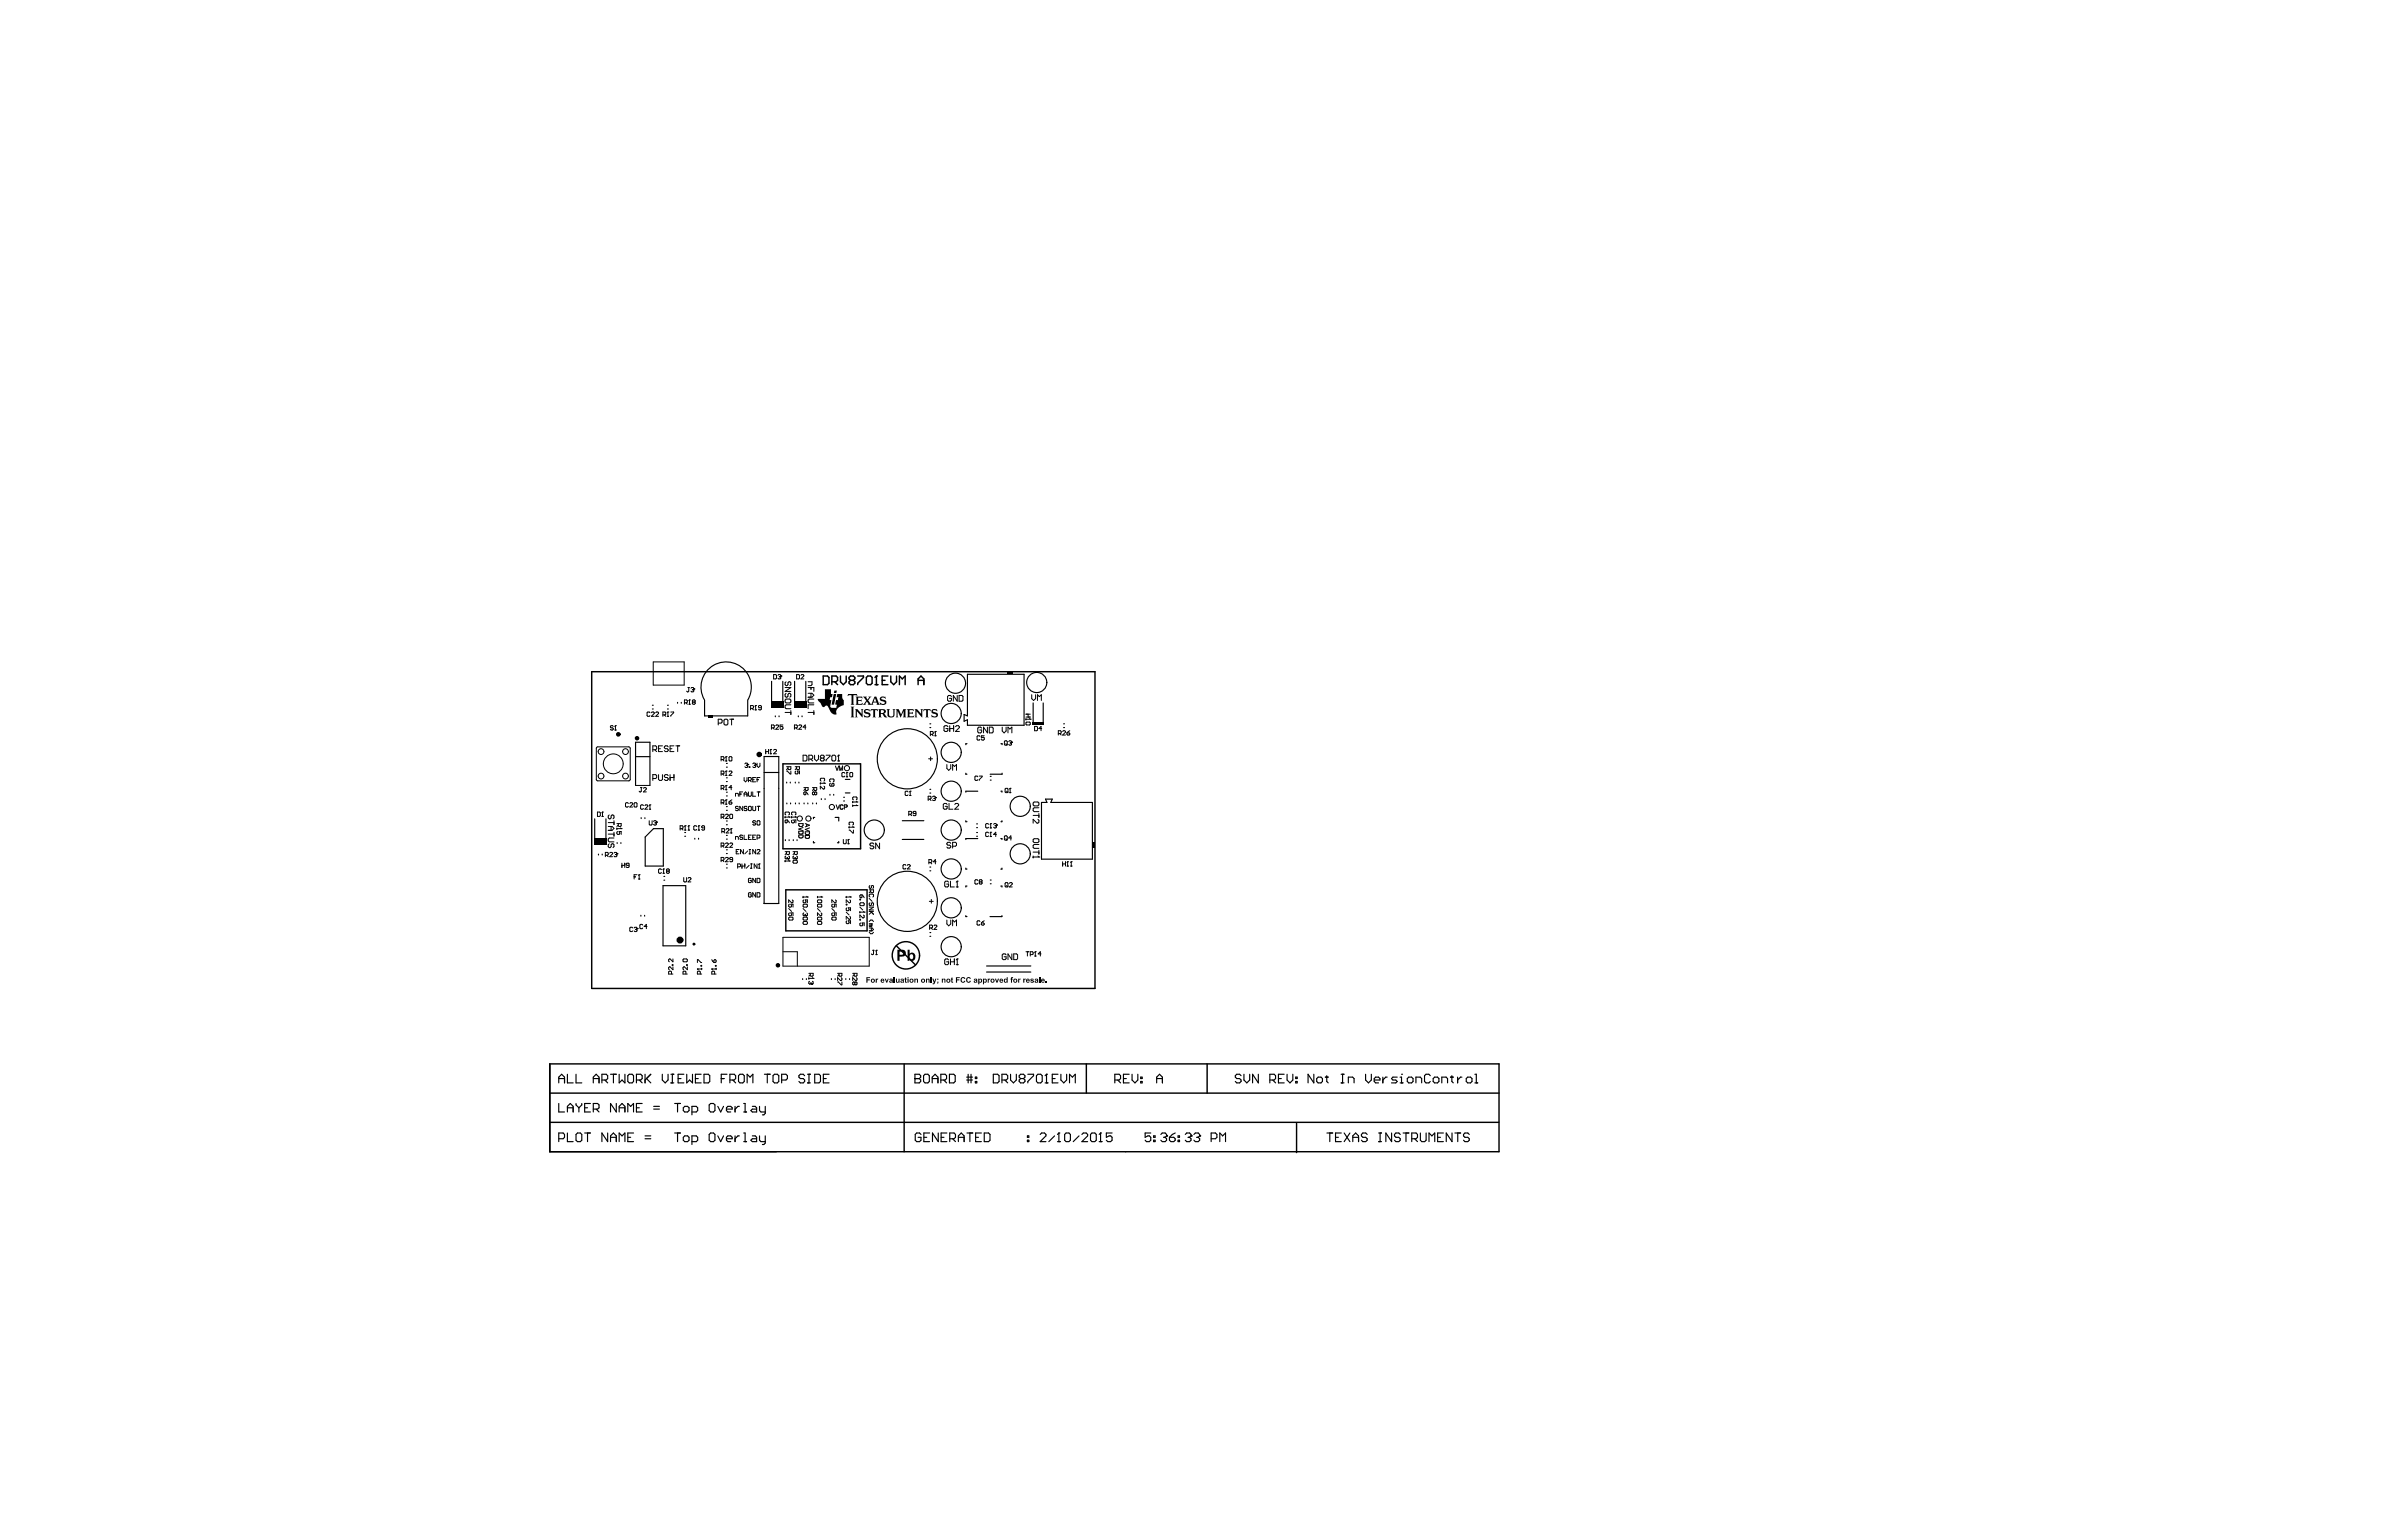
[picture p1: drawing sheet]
<svg xmlns="http://www.w3.org/2000/svg" width="424mm" height="271mm" viewBox="0 0 424 271" stroke-linecap="round" stroke-linejoin="round" font-family="sans-serif">
<g fill="none" stroke="#000" stroke-width=".25">
<path d="M104.2 118.3h88.6v55.7h-88.6zM145 119h.7l.3 .3v1l-.3 .2h-.7zM148 119v1l.5 .5 .5-.5v-1M149.8 119.8h.5M149.8 119.8l-.3 .2v.3l.3 .2h.5l.2-.2v-.3l-.2-.2M149.8 119.8l-.3-.3v-.2l.3-.3h.5l.2 .3v.2l-.2 .3M151 119h1.1v.3l-1.1 1v.2M152.8 119h.5l.3 .3v1l-.3 .2h-.5l-.2-.2v-1zM154.3 119h.1M154.3 119v1.5M154.3 119l-.2 .3M155.3 119.8h.6"/>
<path d="M156.4 119h-1.1v1.5h1.1M156.9 119v1l.5 .5 .5-.5v-1M161.7 119.8h1M137.9 134.5h13.6v14.9h-13.6zM146.5 120h.7l.3-.2v-.5l-.3-.3h-.7v1.5M147 120l.5 .5M154.1 120.5h.5M158.4 120.5v-1.5l.5 .5 .5-.5v1.5M161.7 120.5v-1l.5-.5 .5 .5v1M138.4 156.6h14.3v7.3h-14.3zM157.8 166.5l3.4 3.4M96.8 187.3h167.2v15.5h-167.2z"/>
<path d="M96.8 197.6h167.1M96.8 192.4h167.2M159.2 187.3v15.5M191.3 187.3v5.1M212.6 187.3v5.1M228.3 197.8v5.1"/>
<circle cx="122.2" cy="166.2" r=".13"/>
<circle cx="159.5" cy="168.2" r="2.41"/>
</g>
<g fill="none" stroke="#000" stroke-width=".2">
<path d="M135.9 119.9v3.7M137.8 119.9v3.7M139.9 119.9v3.7M141.9 119.9v3.7M170.4 118.7h9.9v9h-9.9v-1l-.6 .3v-1.2l.6 .2zM111.9 138.3v-7.6h2.6v7.6M111.9 133.2h2.6M114.9 124.2h.1M114.9 124.8h.1M117.5 124.2h.2M117.5 124.8h.2M119.3 123.6v.2"/>
<path d="M120 123.6v.2M124 123.2a4.4 4.4 0 0 1 3.9-6.7 4.4 4.4 0 0 1 3.8 6.7M124.1 123.2v2.8h7.6v-2.8M127.9 139.5h.2M127.9 137.6h.2M127.9 136.9h.2M127.9 135.1h.2M127.9 134.4h.2M134.6 133.2h2.5v25.9h-2.6zM134.6 136h2.5M136.5 126v.2M137.2 126v.2"/>
<path d="M138.5 137.7v.1M139.2 137.7v.1M140.1 137.7v.1M140.6 126v.2M140.7 137.7v.1M141.2 126v.2M146.2 139.8v.2M146.8 139.8v.2M148.9 139.6h.8M148.9 137.2h.8M163.8 139.6h.1M163.8 139h.1"/>
<path d="M163.8 128.1h.1M163.8 127.4h.1M170.1 136.1v.2h.2M170.3 130.9h-.2v.2M172.2 139.3h-2.1v.2M174.4 136.7h.1M174.4 137.3h.1M176.3 130.9h.2v.2M176.3 139.3h.1v.2M176.5 136.1v.2h-2.1M181.9 123.8v3.7M183.7 123.8v3.7"/>
<path d="M187.3 128.1h.2M187.3 127.4h.2M104.7 144.2v3.7h2v-3.7M105.4 150.4v.1M106 150.4v.1M108.7 148.3v.2M109.3 148.3v.2M112.9 144v.1M113.6 144v.1M115.1 145.9h1.7v6.6h-3.2v-5.2zM116.8 155.9h4v10.6h-4zM116.9 154.3h.2"/>
<path d="M116.9 155h.2M120.6 146.6h.1M120.6 147.2h.1M122.4 147.6v.1M123 147.6v.1M127.9 152.8h.2M127.9 150.3h.2M127.9 149.6h.2M127.9 147.7h.2M127.9 147.1h.2M127.9 145.2h.2M127.9 144.5h.2"/>
<path d="M127.9 142.7h.2M127.9 140.1h.2M127.9 152.1h.2M127.9 142h.2M138.3 147.8v.2M138.6 141.4v.1M139 147.8v.2M139.2 141.4v.1M139.7 147.8v.2M140.1 141.4v.1M140.4 147.8v.2M140.7 141.4v.1"/>
<path d="M141.6 141.4v.1M142.3 141.4v.1M143.1 141.4v.1M143.2 148.1v.3h.3M143.5 143.9h-.3v.2M143.8 141.4v.1M144.6 140.6v.2M145.3 140.6v.2M147.1 143.9h.6v.6M147.7 148.1v.3h-.2M148.6 140.4h.1M148.6 141h.1"/>
<path d="M158.9 147.8h3.8M158.9 144.5h3.8M163.8 152.6h.1M163.8 153.3h.1M170.1 144.5v.2h.2M170.1 152.8v.2h.2M170.3 156h-.2v.2M172 146.6h.1M172 147.2h.1M172 145.7h.1M172 145h.1M172.2 147.6h-2.1v.2"/>
<path d="M174.4 154.9h.1M174.4 155.6h.1M176.2 147.6h.2v.2M176.2 156h.2v.2M176.4 144.5v.2h-.1M176.4 152.8v.2h-.2M183.4 141.3h1l-.3-.6h1.2l-.3 .6h7.4v10h-9zM112.9 161.1v.2M113.5 161.1v.2M141.3 172.3v.1M142 172.3v.1M146.4 172.3v.1"/>
<path d="M147.1 172.3v.1M148.9 172.3v.1M149.6 172.3v.1M163.8 164.8h.1M163.8 164.2h.1M170.1 161.2v.2h.2M173.7 171.1h7.8M173.7 170.1h7.8M176.4 161.2v.2h-2.1M98.4 189.9h1M98.4 190.6v-1l.5-.5 .5 .5v1M98.4 194.3v1.5h1"/>
<path d="M99.9 189.1v1.5h1M99.9 195.8v-1l.5-.5 .5 .5v1M99.9 199.5v1.5h1M99.9 195h1M101.4 189.1v1.5h1M101.4 194.3v.2l.5 .5M101.7 199.5h.5l.2 .2v1l-.2 .3h-.5l-.3-.3v-1zM101.9 195v.8M102.4 194.3v.2l-.5 .5M103 199.5h1M103 195h.5M103.5 199.5v1.5"/>
<path d="M104 194.3h-1v1.5h1M104.5 189.9h1M104.5 195.3h.7l.3-.3v-.5l-.3-.2h-.7v1.5M104.5 190.6v-1l.5-.5 .5 .5v1M105 195.3l.5 .5M106 190.1h.8l.2-.2v-.5l-.2-.3h-.8v1.5M106.5 190.1l.5 .5M107 199.5v1.5l-1-1.5v1.5M107.5 189.1h1M108 189.1v1.5M108.5 194.3v1.5l-1-1.5v1.5M109 189.1v1.5l.5-.5 .5 .5v-1.5"/>
<path d="M109 195.8v-1l.5-.5 .5 .5v1M109 195h1M110.6 195.8v-1.5l.5 .5 .5-.5v1.5M110.8 189.1h.5l.3 .3v1l-.3 .2h-.5l-.2-.2v-1zM111.6 199.5h-1v1.5h1M112.1 190.1h.7l.3-.2v-.5l-.3-.3h-.7v1.5M112.1 195h.5M112.6 190.1l.5 .5M113.1 194.3h-1v1.5h1M113.6 200h1M113.6 189.1v1.5M113.8 189.9l.8 .7"/>
<path d="M114.6 189.1l-1 1M115.1 195.3h1M115.1 194.8h1M116.6 189.1v1l.5 .5 .5-.5v-1M118.1 190.6h.6M118.1 189.1h.6M118.4 189.1v1.5M118.8 199.5h1M118.8 194.3h1M119.3 194.3v1.5M119.3 199.5v1.5M119.4 189.9h.5"/>
<path d="M120.4 189.1h-1v1.5h1M120.6 200h.5l.2 .2v.5l-.2 .3h-.5l-.3-.3v-.5zM120.6 194.8h.5l.2 .2v.5l-.2 .3h-.5l-.3-.3v-.5zM120.9 189.1v1.5l.5-.5 .5 .5v-1.5M121.8 195.8h.8l.3-.3v-.5l-.3-.2h-.8v1.5M122.5 189.9h.5M123.5 189.1h-1v1.5h1M124 189.1h.7l.3 .3v1l-.3 .2h-.7zM125.1 199.5h.5l.3 .2v1l-.3 .3h-.5l-.2-.3v-1zM125.1 194.3h.5l.3 .2v1l-.3 .3h-.5l-.2-.3v-1zM126.4 200l.5 1 .5-1M126.4 194.8l.5 1 .5-1"/>
<path d="M127 189.9h.5M127.9 195.3h1v-.3l-.2-.2h-.5l-.3 .2v.5l.3 .3h.5M128 189.1h-1v1.5M128.5 190.1h.8l.2-.2v-.5l-.2-.3h-.8v1.5M129 190.1l.5 .5M129.4 194.8v1M129.4 200v1M130.2 200h-.3l-.5 .5M130.2 194.8h-.3l-.5 .5M130.3 189.1h.5l.3 .3v1l-.3 .2h-.5l-.3-.2v-1zM131 199.5h.2v1.5M131 195.8h.5"/>
<path d="M131 194.3h.2v1.5M131.6 190.6v-1.5l.5 .5 .5-.5v1.5M132.5 200h.5l.2 .2v.8h-.7l-.3-.3 .3-.2h.7M132.5 194.8h.5l.2 .2v.8h-.7l-.3-.3 .3-.2h.7M133.7 200v.7l.3 .3h.8M133.7 194.8v.7l.3 .3h.8M134.6 189.1h1M134.8 194.8v1.2l-.3 .3h-.2M134.8 200v1.2l-.3 .3h-.2M135.1 189.1v1.5M136.4 189.1h.5l.2 .3v1l-.2 .2h-.5l-.3-.2v-1zM137.6 190.1h.8l.3-.2v-.5l-.3-.3h-.8v1.5"/>
<path d="M141.7 189.4l-.3-.3h-.5l-.2 .3v.2l.2 .3h.5l.3 .2v.3l-.3 .2h-.5l-.2-.2M142.2 190.6h.5M142.2 189.1h.5M142.5 189.1v1.5M143.5 189.1h.7l.3 .3v1l-.3 .2h-.7zM145 189.9h.5M146 189.1h-1v1.5h1M161.1 189.9h.1M161.1 189.1h.8l.2 .3v.2l-.2 .3 .2 .2v.3l-.2 .2h-.8zM161.1 189.9h.8M162.2 199.7l-.3-.2h-.5l-.2 .2v1l.2 .3h.5l.3-.3v-.5h-.5M162.9 189.1h.5l.3 .3v1l-.3 .2h-.5l-.3-.2v-1z"/>
<path d="M163.7 199.5h-1v1.5h1M164.2 189.9h1M164.2 190.6v-1l.5-.5 .5 .5v1M165.2 199.5v1.5l-1-1.5v1.5M165.7 190.1h.7l.3-.2v-.5l-.3-.3h-.7v1.5M166.2 190.1l.5 .5M166.7 199.5h-1v1.5h1M167.2 189.1h.8l.2 .3v1l-.2 .2h-.8zM170.2 189.6h1M170.2 190.1h1M170.3 199.5h1M170.5 189.1v1.5"/>
<path d="M170.8 199.5v1.5M171 189.1v1.5M171.8 190.4h.2v.2h-.2zM171.8 189.6h.2v.3h-.2zM172.8 199.5h-1v1.5h1M173.3 199.5h.8l.2 .2v1l-.2 .3h-.8zM174.9 189.1h.8l.2 .3v1l-.2 .2h-.8zM176.4 190.1h.8l.3-.2v-.5l-.3-.3h-.8v1.5M176.9 190.1l.6 .5M178 189.1v1l.5 .5 .5-.5v-1M179.7 189.9l-.2 .2v.3l.2 .2h.5l.3-.2v-.3l-.3-.2M179.7 189.9l-.2-.3v-.2l.2-.3h.5l.3 .3v.2l-.3 .3"/>
<path d="M179.7 189.9h.5M180.9 200h.3v.2h-.3zM181 189.1h1v.3l-1 1v.2M182.8 189.1h.5l.2 .3v1l-.2 .2h-.5l-.3-.2v-1zM183.2 199.7l.2-.2h.5l.3 .2v.3l-1 1h1M184 190.6h.5M184.3 189.1h.1M184.3 189.1v1.5M184.3 189.1l-.3 .3M185.3 189.9h.5M185.7 200l-1 1M186.3 189.1h-1v1.5h1"/>
<path d="M186.5 199.5h.1M186.5 199.5v1.5M186.5 199.5l-.3 .2M186.8 189.1v1l.5 .5 .5-.5v-1M187.7 199.5h.5l.3 .2v1l-.3 .3h-.5l-.2-.3v-1zM188.3 190.6v-1.5l.5 .5 .6-.5v1.5M190 200l-1 1M190.5 199.7l.3-.2h.5l.2 .2v.3l-1 1h1M192.3 199.5h.5l.2 .2v1l-.2 .3h-.5l-.3-.3v-1zM193.8 199.5h.1M193.8 199.5l-.2 .2M193.8 199.5v1.5"/>
<path d="M195.8 199.5h-1v.7l.8-.2 .2 .2v.5l-.2 .3h-.5l-.3-.3M196.3 190.1h.8l.2-.2v-.5l-.2-.3h-.8v1.5M196.8 190.1l.5 .5M197.8 189.9h.5M198.8 189.1h-1v1.5h1M199.4 189.1v1l.5 .5 .5-.5v-1M200.9 190.4h.2v.2h-.2zM200.9 189.6h.2v.3h-.2zM202.6 199.5h-.9v.7l.4-.2h.3l.2 .2v.5l-.2 .3h-.5l-.2-.3M203.2 200h.2v.2h-.2zM203.7 190.6v-1l.5-.5 .5 .5v1M203.7 189.9h1"/>
<path d="M204.4 199.7l.3-.2h.5l.2 .2v.3M205.4 200h.1M205.4 200l-.2 .2M206.9 199.5l-.5 .2-.5 .5M207.5 200h.2v.2h-.2zM208.7 199.7l.3-.2h.5l.2 .2v.3M209.7 200h.1M209.7 200l-.2 .2M210.2 199.7l.3-.2h.5l.3 .2v.3M211.3 200h.1M211.3 200l-.3 .2M218.5 189.4l-.2-.3h-.5l-.3 .3v.2l.3 .3h.5l.2 .2v.3l-.2 .2h-.5l-.3-.2"/>
<path d="M219.1 189.1v1l.5 .5 .5-.5v-1M221.6 189.1v1.5l-1-1.5v1.5M223.6 190.1h.8l.2-.2v-.5l-.2-.3h-.8v1.5M224.1 190.1l.5 .5M225.1 189.9h.5M226.1 189.1h-1v1.5h1M226.6 189.1v1l.6 .5 .5-.5v-1M228.2 190.4h.2v.2h-.2zM228.2 189.6h.2v.3h-.2zM231.4 189.1v1.5l-1.1-1.5v1.5M232.1 189.6h.5l.3 .3v.5l-.3 .2h-.5l-.2-.2v-.5zM233.4 189.6h.5"/>
<path d="M233.6 189.4v1l.3 .2M233.7 199.5h1M234.2 199.5v1.5M236.2 190.6h.5M236.2 189.1h.5M236.2 199.5h-1v1.5h1M236.4 189.1v1.5M236.7 199.5l1 1.5M237.4 190.6v-1h.8l.2 .3v.7M237.7 199.5l-1 1.5M240.5 189.1v1l.5 .5 .5-.5v-1M240.8 199.7l-.3-.2h-.5l-.3 .2v.3l.3 .2h.5l.3 .3v.2l-.3 .3h-.5l-.3-.3"/>
<path d="M242 190.1h1v-.2l-.2-.3h-.6l-.2 .3v.5l.2 .2h.6M242.8 199.5h.5M243 199.5v1.5M243.5 189.6v1M244.3 189.6h-.3l-.5 .5M245.1 199.5v1.5l-1.1-1.5v1.5M246 189.6h-.7l-.3 .3 .3 .2h.5l.2 .3-.2 .2h-.8M246.6 190.6h.5M246.6 189.6h.2v1M246.6 199.7l-.3-.2h-.5l-.2 .2v.3l.2 .2h.5l.3 .3v.2l-.3 .3h-.5l-.2-.3M246.8 189.1h.1M247.1 199.5h1"/>
<path d="M247.6 199.5v1.5M248.1 189.6h.5l.2 .3v.5l-.2 .2h-.5l-.3-.2v-.5zM249.3 190.6v-1h.8l.2 .3v.7M250.1 199.5v1.2l.3 .3h.5l.2-.3v-1.2M251.9 189.4l-.3-.3h-.5l-.2 .3v1l.2 .2h.5l.3-.2M252.6 189.6h.5l.3 .3v.5l-.3 .2h-.5l-.2-.2v-.5zM253.9 190.6v-1h.8l.2 .3v.7M254.2 199.5h-1v1.5h1M255.4 189.6h.5M255.7 189.4v1l.2 .2M255.7 199.5v1.5l-1-1.5v1.5M256.2 199.5h1"/>
<path d="M256.7 189.6v1M256.7 199.5v1.5M257.4 189.6h-.2l-.5 .5M258.5 189.6h.5l.2 .3v.5l-.2 .2h-.5l-.3-.2v-.5zM258.7 199.7l-.2-.2h-.5l-.3 .2v.3l.3 .2h.5l.2 .3v.2l-.2 .3h-.5l-.3-.3M259.7 190.6h.5M259.7 189.1h.3v1.5M98.4 200.5h.8l.2-.3v-.5l-.2-.2h-.8v1.5M107.5 201v-1l.5-.5 .5 .5v1M107.5 200.2h1M109 201v-1.5l.5 .5 .5-.5v1.5M110.6 200.2h.5"/>
<path d="M113.6 200.5h1M121.8 201h.8l.3-.3v-.5l-.3-.2h-.8v1.5M127.9 200.5h1v-.3l-.2-.2h-.5l-.3 .2v.5l.3 .3h.5M131 201h.5M162.7 200.2h.5M165.7 200.2h.5M167.2 200.5h.8l.3-.3v-.5l-.3-.2h-.8v1.5M167.8 200.5l.5 .5M168.8 200.2h1M168.8 201v-1l.5-.5 .5 .5v1M171.8 200.2h.5M180.9 200.7h.3v.3h-.3z"/>
<path d="M186.2 201h.5M193.6 201h.5M203.2 200.7h.2v.3h-.2zM204.9 200.2h.3M205.2 200.2l.2 .3v.2l-.2 .3h-.5l-.3-.3M205.9 200.2h.8l.2 .3v.2l-.2 .3h-.5l-.3-.3zM207.5 200.7h.2v.3h-.2zM209.2 200.2h.3M209.5 200.2l.2 .3v.2l-.2 .3h-.5l-.3-.3M210.7 200.2h.3M211 200.2l.3 .3v.2l-.3 .3h-.5l-.3-.3M213.3 200.5h.7l.3-.3v-.5l-.3-.2h-.7v1.5"/>
<path d="M214.8 201v-1.5l.5 .5 .5-.5v1.5M235.2 200.2h.5M238.2 200.2h1M238.2 201v-1l.5-.5 .5 .5v1M242.8 201h.5M248.6 200.5h.8l.2-.3v-.5l-.2-.2h-.8v1.5M249.1 200.5l.5 .5M251.6 201v-1.5l.5 .5 .6-.5v1.5M253.2 200.2h.5"/>
<circle cx="159.8" cy="133.6" r="5.3"/>
<circle cx="167.5" cy="139.3" r="1.77"/>
<circle cx="167.5" cy="125.6" r="1.77"/>
<circle cx="167.5" cy="132.4" r="1.77"/>
<circle cx="168.3" cy="120.3" r="1.77"/>
<circle cx="182.6" cy="120.2" r="1.77"/>
<circle cx="154" cy="146.1" r="1.77"/>
<circle cx="159.8" cy="158.7" r="5.3"/>
<circle cx="167.5" cy="146.1" r="1.77"/>
<circle cx="167.5" cy="159.8" r="1.77"/>
<circle cx="167.5" cy="153" r="1.77"/>
<circle cx="179.7" cy="141.9" r="1.77"/>
<circle cx="179.7" cy="150.3" r="1.77"/>
<circle cx="167.5" cy="166.7" r="1.77"/>
</g>
<g fill="#000">
<path d="M145.3 121.3h1v.9h.3l-.1 .5h-.3l-.1 .5h.3l-.2 1.2 .2 .2h.9l.1-.5h-.3v-.3l.1-.6h.4v-.5h-.3l.1-.5h.9v.7l.3 .3v.9l-.8 .4-.4 .3-.2 .4 .1 .6h-.3l-.5-.2-.8-1.4h-.3l-.3 .3-.3-.1-.3-.7-.5-.5v-.2h1.3zM146.8 122.2h.4l-.2 1.5-.1 .4h-.5zM146.9 121.6h.5l-.1 .4h-.5zM149.8 124.4h.7l-.2 .2v1.5l.2 .2h-.7l.2-.2v-1.5zM149.3 122.2h1.6l.1 .4-.3-.2h-.4v1.5l.1 .2h-.6l.2-.2v-1.4l-.5-.1-.2 .2zM150.7 122.6l1.1 .1 .1 .3-.3-.2h-.5v.4h.5l.1-.1v.4l-.6-.1v.5h.5l.4-.2-.1 .4h-1.2l.1-.2v-1.1zM150.6 124.8h.4l.7 .9v-.7l-.1-.2h.4l-.1 .2v1.3l-1-1.1v.9l.1 .2h-.4l.1-.1v-1.3zM152.2 124.9l.3-.1h.6l.1 .4-.4-.2h-.3l-.1 .2 .8 .4 .1 .4-.1 .2-.4 .1h-.6l-.1-.5 .5 .3 .4-.1-.1-.2-.7-.3zM153.4 124.8h1.1l.1 .4-.2-.2h-.3v1.2l.2 .1h-.7l.2-.1v-1.2h-.3l-.3 .2zM155.1 122.7l.8-.1 .1 .4-.5-.2-.3 .1 .1 .2 .6 .1 .2 .2v.4l-.2 .3h-.9l-.1-.5 .5 .3 .4-.1-.1-.3-.7-.2-.1-.3zM156.1 124.8h.6l-.1 .2v.8v.2l.2 .1 .5-.1v-1l-.1-.2h.4l-.1 .2v1l-.2 .2-.5 .1-.5-.2v-1.1zM157.8 124.8h.5l.4 1 .3-.9 .6-.1-.2 .2v1.2l.2 .1h-.6l.1-.1v-1l-.5 1.1-.5-1.1v.9l.1 .2h-.4l.1-.2v-1.1z"/>
<path d="M159.7 124.8l1.2 .1v.3l-.2-.2h-.5v.4l.6-.1v.4l-.6-.1v.5h.5l.3-.2-.1 .4h-1.2l.2-.2v-1.1zM161.1 124.8h.4l.7 .9v-.8l-.1-.1h.4l-.1 .2v1.3l-1-1.1v1l.1 .1h-.4l.1-.1v-1.2zM162.7 124.8h1.1l.1 .4-.2-.2h-.3v1.2l.1 .1h-.6l.2-.1v-1.2h-.3l-.3 .2zM164.1 124.9l.3-.1h.6l.1 .4-.4-.2h-.3l-.1 .3 .8 .3 .1 .4-.2 .2-.9 .1-.1-.5 .5 .3 .4-.1-.1-.2-.7-.3zM152.6 172h.6v.2h-.4v.2h.4v.2h-.4v.4h-.2zM154.2 172.3l.2 .1 .3-.1-.3 .2v.5h-.2zM155.8 172.3h.2l.2 .5 .1-.5h.2l-.3 .7h-.1zM157.4 172h.2v1h-.2zM157.8 172.3h.2v.6l.2-.1v-.5h.2v.7l-.6-.1zM159.4 172.2l.1-.2v.3h.2l-.2 .5 .2 .2-.3-.1v-.5h-.1zM161 172.3l.6 .1v.6h-.1l-.1-.6-.2 .1v.5h-.2zM163.1 172.3h.6v.7h-.2l-.1-.6-.2 .1v.5h-.1z"/>
<path d="M163.9 172h.2v1h-.2zM164.2 172.3h.2l.1 .5 .2-.5h.2l-.4 1h-.3v-.2l.2-.1zM165.9 172.3l.6 .1v.6h-.2l-.1-.6-.1 .1-.1 .5h-.1zM167.5 172.2l.2-.2v.3h.1l-.1 .5 .2 .2-.4-.1zM168.3 172h.7v.2h-.5v.2h.4v.2h-.4v.4h-.2zM169.3 172.1l.2-.1 .4 .1 .1 .2h-.2l-.2-.1-.3 .2 .2 .4h.2l.1-.2 .2 .1-.1 .2-.4 .1-.3-.2-.1-.4zM170.3 172.1l.4-.1 .2 .2-.1 .1-.2-.1-.3 .1 .1 .5h.2l.2-.2 .2 .1-.2 .3h-.3l-.3-.2-.1-.4zM173.9 172.3l.2 .1 .3-.1-.3 .2v.5h-.2zM175.2 172.3h.2l.2 .5 .1-.5h.2l-.2 .7h-.2zM178.1 172h.3l-.2 .2 .2 .1v.1h-.2v.6h-.2v-.6h-.1zM179.3 172.3l.2 .1 .3-.1-.3 .2v.5h-.2zM180.2 172.3l.2 .1 .2-.1-.2 .2v.5h-.2z"/>
<path d="M181.5 172.3l.5 .1h-.4l.5 .3-.1 .3-.5-.1-.1-.1h.5l-.4-.2zM183 172h.2v1h-.2zM184.1 172.8h.2v.2h-.2z"/>
<path d="M152 122.6h.6l-.1 .2 .3 .4 .2-.4-.1-.2h.5l-.5 .7 .5 .7 .6-1.4h.3l.6 1.5h-.6l.2-.1-.1-.3h-.6l-.1 .3 .1 .1h-1l.1-.2-.2-.4-.3 .4 .1 .2h-.5l.5-.7zM154.1 122.9l-.2 .6h.4z"/>
<path d="M154.7 124.8l1.2 .1 .1 .4-.4 .3 .7 .7-.6-.1-.4-.5h-.2v.4l.2 .2h-.6l.1-.1v-1.3zM155.1 125v.5h.5l.1-.2-.1-.2z"/>
<path d="M153.3 172.7a.4 .4 0 0 1 .8 0 .4 .4 0 0 1-.8 0zM153.5 172.7a.2 .2 0 0 0 .4 0 .2 .2 0 0 0-.4 0z"/>
<path d="M155.2 172.3l.5 .1v.3h-.4v.2l.4-.1-.1 .2h-.2l-.3-.1v-.3zM155.3 172.5v.1h.2l-.1-.2z"/>
<path d="M156.7 172.3h.5v.7l-.6-.1 .1-.3 .3-.1v-.1l-.4 .1zM156.8 172.7a.13 .13 0 0 0 .2 0 .13 .13 0 0 0-.2 0z"/>
<path d="M158 167.2h1.1a.61 .61 0 0 1 .4 .7 .61 .61 0 0 1-.5 .5h-.6v.7h-.4zM158.4 167.5v.6l.7-.1-.1-.4z"/>
<path d="M158.7 172.3l.4 .1 .1 .6-.2-.1-.2 .1-.2-.1 .1-.3 .3-.1-.1-.1-.3 .1zM158.8 172.7a.13 .13 0 0 0 .2 0 .13 .13 0 0 0-.2 0z"/>
<path d="M159.8 172h.2v.2h-.2zM159.8 172.3h.2v.7h-.2z"/>
<path d="M159.8 167.2h.4v.7l.5-.2 .4 .3 .1 .6-.3 .5-.4 .1-.3-.3v.2h-.4zM160.3 168.1l-.1 .2a.36 .36 0 0 0 .1 .4 .36 .36 0 0 0 .5 0v-.3a.33 .33 0 0 0-.1-.3 .33 .33 0 0 0-.4 0z"/>
<path d="M160.2 172.6a.37 .37 0 0 1 .7 0 .37 .37 0 0 1-.7 0zM160.3 172.6a.2 .2 0 0 0 .4 0 .2 .2 0 0 0-.4 0z"/>
<path d="M162.2 172.7a.37 .37 0 0 1 .7 0 .37 .37 0 0 1-.7 0zM162.4 172.7a.2 .2 0 0 0 .4 0 .2 .2 0 0 0-.4 0z"/>
<path d="M165 172.3h.2v.2h-.2zM165 172.8h.2v.3l-.1 .1v-.2z"/>
<path d="M166.6 172.7a.4 .4 0 0 1 .8 0 .4 .4 0 0 1-.8 0zM166.8 172.7a.2 .2 0 0 0 .4 0 .2 .2 0 0 0-.4 0z"/>
<path d="M171.6 172.3l.5 .1v.6l-.2-.1-.2 .1-.2-.1 .1-.3 .3-.1-.1-.1-.3 .1zM171.7 172.7a.13 .13 0 0 0 .2 0 .13 .13 0 0 0-.2 0z"/>
<path d="M172.3 172.3l.1 .1 .4-.1 .1 .2-.1 .5-.3-.1v.4h-.2zM172.5 172.6a.19 .19 0 0 0 .3 0 .19 .19 0 0 0-.3 0z"/>
<path d="M173.1 172.3l.2 .1 .3-.1 .2 .2-.1 .5-.4-.1v.4h-.2zM173.3 172.6a.2 .2 0 0 0 .4 0 .2 .2 0 0 0-.4 0z"/>
<path d="M174.4 172.6a.4 .4 0 0 1 .8 0 .4 .4 0 0 1-.8 0zM174.6 172.6a.2 .2 0 0 0 .4 0 .2 .2 0 0 0-.4 0z"/>
<path d="M176.1 172.4l.3-.1 .2 .2v.2h-.4a.14 .14 0 0 0 .1 .2 .14 .14 0 0 0 .2-.1h.1l-.1 .2-.4-.1zM176.2 172.4v.2h.3l-.1-.2z"/>
<path d="M176.9 172.3l.4 .1v-.4h.2v1l-.2-.1-.3 .1-.2-.1v-.4zM176.9 172.7a.2 .2 0 0 0 .4 0 .2 .2 0 0 0-.4 0z"/>
<path d="M178.4 172.6a.4 .4 0 0 1 .8 0 .4 .4 0 0 1-.8 0zM178.6 172.7a.2 .2 0 0 0 .4 0 .2 .2 0 0 0-.4 0z"/>
<path d="M180.8 172.3l.5 .1v.3h-.4v.2l.4-.1-.1 .1-.2 .1-.3-.1v-.3zM180.9 172.4v.2h.2v-.2z"/>
<path d="M182.3 172.3h.5v.7l-.6-.1 .1-.3 .3-.1v-.1l-.4 .1zM182.4 172.7a.15 .15 0 0 0 .3 0 .15 .15 0 0 0-.3 0z"/>
<path d="M183.5 172.3l.4 .1 .1 .3h-.5l.1 .2 .4-.1-.1 .2-.5-.1-.1-.4zM183.6 172.4l-.1 .2h.3l-.1-.2z"/>
</g>
<g fill="none" stroke="#000" stroke-width=".18">
<path d="M115 116.5h5.5v4.1h-5.5zM136.2 118.8h.4l.1 .1v.5l-.1 .1h-.4zM137 118.9l.4-.1 .1 .2M137.2 119.1h.2M137.4 119.1l.1 .2-.1 .2-.4-.1M137.5 119h.1M137.5 119l-.1 .1M140.3 118.8h.4l.1 .1v.5l-.1 .1h-.4zM141 118.9l.2-.1 .3 .1-.5 .6h.5M105.1 131.6h5.8v5.8h-5.8zM108 127.9l-.4-.1-.1 .2 .4 .1 .1 .3-.1 .1-.4-.1M108.2 128.5h.3"/>
<path d="M108.4 127.8h.1M108.4 127.8v.7M108.4 127.8l-.2 .1M111.9 138.3h2.6M112.8 138.7h.3M112.9 138.7v.6l-.1 .1-.2-.1M113.3 138.8l.1-.1 .4 .1-.5 .6h.5M114.5 125.5l-.2-.2-.4 .2v.5l.2 .1 .4-.1M114.7 125.5l.1-.2 .4 .2-.5 .6h.5M115 137.1h.5l.1-.2v-.4l-.1-.1h-.5v1M115 132h.5l.1-.2v-.3l-.1-.2h-.5v1M115.3 132l.3 .3"/>
<path d="M115.5 125.5l.1-.2 .4 .2-.5 .6h.5M116 136.4v.8l.1 .2h.4l.2-.2v-.8M116 131.8h.3M116.7 131.3h-.7v1h.7M116.7 125.9h.4l.1-.2-.1-.4h-.4v.8M117 125.9l.2 .2M117.5 126.1h.2M117.6 125.3h.1M117.6 125.3l-.1 .2M117.6 125.3v.8M117.7 136.5l-.2-.1h-.3l-.2 .3 .2 .2h.3l.2 .3-.2 .2h-.3l-.2-.2M117.7 131.5l-.2-.2h-.3l-.2 .2 .2 .3h.3l.2 .2-.2 .3h-.3l-.2-.2"/>
<path d="M118 136.9h.7M118 136.4v1M118 131.8h.3M118.1 125.3h.5l-.5 .8M118.7 131.3h-.7v1h.7M118.7 136.4v1M119 131.3h.7M119.3 131.3v1M120.5 123.7h.4l.1-.1-.1-.4h-.4v.8M120.8 123.7l.2 .3M121.2 121h.2M121.3 121v.7l-.1 .1-.3-.1"/>
<path d="M121.3 124h.2M121.4 123.2h.1M121.4 123.2l-.1 .1M121.4 123.2v.8M121.7 121.2l.3-.2 .2 .3M121.9 121.4h.1M122 121.4l.2 .1-.2 .3-.3-.1M122 123.6l-.1-.1 .1-.3 .4 .1-.1 .3M122 123.6l-.1 .1 .1 .3 .4-.1-.1-.3M122 123.6h.3M122.2 121.3h.1M122.2 121.3l-.2 .1"/>
<path d="M126.5 127.3h.5l.2-.2v-.3l-.2-.2h-.5v1M127 138.8h.4l.1-.1-.1-.4h-.4v.7M127 136.2h.4l.1-.1-.1-.4h-.4v.8M127 133.7h.4l.1-.1-.1-.4h-.4v.8M127.2 133.7l.3 .3M127.2 138.8l.3 .2M127.2 136.2l.3 .3M127.7 126.6h.3l.2 .2v.7l-.2 .1h-.3l-.2-.1v-.7zM127.7 139h.3M127.7 134h.3M127.7 136.5h.3M127.9 138.3h.1"/>
<path d="M127.9 133.2h.1M127.9 135.7h.1M127.9 133.2v.8M127.9 135.7v.8M127.9 138.3v.7M127.9 138.3l-.2 .1M127.9 133.2l-.2 .1M127.9 135.7l-.2 .2M128.4 135.9l.1-.2 .4 .2-.5 .6h.5M128.5 126.6h.7M128.5 133.2l.4 .1v.5l-.1 .2-.4-.2v-.5zM128.8 126.6v1"/>
<path d="M128.9 138.7h-.5l.4-.4v.7M130.3 139.8h.2M130.8 139.4h-.5v.8M131 136.9v.5l.3 .2 .2-.2v-.5M131 139.8h.5M131.2 134.5l.3-.2 .2 .3M131.4 134.7h.1M131.5 134.7l.2 .2-.2 .2-.3-.1M131.7 134.6h.1M131.7 134.6l-.2 .1M131.8 137.4h.4l.1-.1-.1-.4h-.4v.7M131.8 139.4v.6l.1 .2 .4-.2v-.6"/>
<path d="M131.9 135h.1v.1h-.1zM132 137.4l.3 .2M132.2 124.7h.4l.1-.1-.1-.4h-.4v.8M132.4 124.7l.3 .3M132.6 139.4v.8h.5M132.6 134.5l.3-.2 .2 .3M132.6 137.3h.2M132.8 134.7h.1M132.9 134.7l.2 .2-.2 .2-.3-.1M132.9 125h.3M133.1 134.6h.1M133.1 124.2h.1"/>
<path d="M133.1 136.9h-.5v.7h.5M133.1 124.2v.8M133.1 134.6l-.2 .1M133.1 124.2l-.2 .1M133.3 139.4h.5M133.3 134.3v.6l.3 .2 .2-.2v-.6M133.3 137.3h.3M133.6 139.4v.8M133.8 136.9h-.5v.7M134.1 124.6h-.4l-.1-.1 .1-.3 .4 .1v.5l-.2 .2-.3-.2M134.8 132.3h.5M134.8 131.9v.8"/>
<path d="M135.3 131.9v.8M135.6 132.7h.2M135.7 131.9h.1M135.7 131.9l-.1 .2M135.7 131.9v.8M135.8 128.1h.4l.2-.1-.2-.4h-.4v.8M136.1 128.1l.3 .3M136.2 132.1l.2-.2 .3 .2-.5 .6h.5M136.6 127.8l.1-.2 .4 .2-.5 .6h.5M137.9 127.6h-.5v.4l.2-.1 .3 .1-.2 .4-.3-.1M138.3 121h1l-1 .7h1M138.3 125.4h1"/>
<path d="M138.4 120l-.1 .2v.3l.3 .2 .2-.2v-.3l.3-.2 .2 .2v.3l-.2 .2M138.4 122.1l-.1 .1v.4l.3 .1 .2-.1v-.4l.3-.1 .2 .1v.4l-.2 .1M138.4 123.1h.7l.2 .1v.4l-.2 .2h-.7l-.1-.2v-.4zM138.5 135h.8v.4l-.2 .1-.3-.1v-.4M138.5 135.7l.6 .5h.2v-.5M138.8 135.2l-.3 .3M139.3 124.1h-.9l-.1 .2v.3l.1 .2h.9M139.3 125.1v.7M139.9 128.1h.4l.1-.1-.1-.4h-.4v.8M140 135h.8v.4l-.1 .1-.4-.1v-.4M140.2 135.7l-.2 .2 .2 .3 .3-.1-.1-.4h.4v.5M140.2 128.1l.2 .3"/>
<path d="M140.3 135.2l-.3 .3M140.7 127.8l.1-.2 .4 .2-.5 .6h.5M141.4 133h.5l.2 .1v.7l-.2 .2h-.5zM141.5 138.7h.8v.3l-.1 .2-.4-.2v-.3M141.7 139.4h.2v.4l-.1 .1-.3-.1zM141.8 138.9l-.3 .3M141.9 128h-.5l.4-.4v.8M141.9 139.4l.4 .5M142.3 121h1v.7M142.3 120h.7v.5l-.2 .2h-.5M142.3 122.1h.7l.3 .3-.3 .3h-.7M142.3 125.4h1"/>
<path d="M142.4 133.6h.5l.2-.1v-.4l-.2-.1h-.5v1M142.8 133.6l.3 .4M142.8 121v.4M142.8 122.1v.6M143.1 138.7h.7v.3l-.1 .2-.4-.2v-.3M143.3 123.1h-.8l-.2 .1v.4l.2 .2h.8M143.3 124.1h-1v.7M143.3 125.1v.7M143.3 138.9l-.2 .3M143.4 139.5l-.1-.1-.2 .1 .1 .4 .2-.1M143.4 139.5l.2-.1 .2 .1-.1 .4-.3-.1M143.4 133v.6l.4 .4 .3-.4v-.6"/>
<path d="M143.4 139.5v.3M144.5 137.9h.7M144.5 137.8v.2M144.6 137.5l-.1-.1 .1-.4h.5l.1 .1-.1 .4M144.6 133.5l-.1 .1 .1 .4h.4l.1-.2-.1-.3M144.6 133.5l-.1-.2 .1-.3h.4l.1 .1-.1 .4M144.6 133.5h.4M145.1 138.4l.1 .1-.1 .4-.6-.5v.5M145.1 137.8l.1 .1M145.2 137.9h.1M145.5 133h.7v.1l-.7 .7v.2M146.2 137.6l-.1-.1 .1-.4h.5l.2 .2-.2 .3"/>
<path d="M146.2 137.9l-.1 .1 .1 .4h.5l.2-.4-.3-.1-.1 .1v.4M146.7 133h.3l.2 .1v.7l-.2 .2h-.3l-.2-.2v-.7zM147.1 134.9l.3 .7 .3-.7M147.5 134h.3M147.7 133h.1M147.7 133l-.2 .1M147.7 133v1M147.8 135.6v-.7l.3 .7 .3-.7v.7M148.8 136.1l-.2-.1-.3 .1v.5l.1 .2 .4-.2M149 136.8h.3M149.1 136h.1M149.1 136l-.1 .1"/>
<path d="M149.1 136v.8M149.8 136l.4 .1v.5l-.2 .2-.4-.2v-.5zM159.9 139.4l-.1-.1-.4 .1v.5l.1 .1 .4-.1M160.3 139.3h.1M160.3 139.3v.7M160.3 139.3l-.1 .1M163.5 133.6h.7M163.8 129.3h.4l.1-.2-.1-.3h-.4v.7M163.9 133.3v.6M164.1 129.3l.2 .2M164.6 129.5h.2M164.7 128.8h.1"/>
<path d="M164.7 128.8l-.1 .1M164.7 128.8v.7M166.7 134.6v.7l.4 .3 .3-.3v-.7M166.9 127.9l-.2-.1h-.3l-.2 .1v.7l.2 .2h.3l.2-.2v-.3h-.3M167.2 128.3h.7M167.2 127.8v1M167.5 122.6l-.1-.2h-.4l-.1 .2v.7l.1 .1h.4l.1-.1v-.4h-.3M167.8 135.6v-1l.3 .3 .3-.3v1M167.9 127.8v1M168.3 127.9l.1-.1h.4l.1 .1v.2l-.6 .7h.6M168.6 122.4v1l-.7-1v1M168.9 122.4h.5l.2 .2v.7l-.2 .1h-.5z"/>
<path d="M172.2 136.8l-.1-.2-.4 .2v.5l.1 .1 .4-.1M172.4 136.6h.5l-.5 .8M172.6 129.7l-.2-.2-.3 .2v.5l.1 .1 .4-.1M172.9 128.2l-.2-.2h-.3l-.2 .2v.6l.2 .2h.3l.2-.2v-.3h-.4M173.3 129.5h-.5v.4l.3-.1 .2 .1-.1 .4-.4-.1M173.9 128v1l-.7-1v1M174.2 128h.5l.2 .2v.6l-.2 .2h-.5zM176.5 128v.7l.3 .3 .4-.3v-.7M177 130.4l.4 .1v.5l-.2 .2-.3-.2v-.5zM177.1 138.8l.4 .1v.5l-.1 .1-.4-.1v-.5zM177.1 130.9l.3 .3M177.2 139.3l.3 .2"/>
<path d="M177.5 129v-1l.3 .3 .4-.3v1M177.6 130.5l.4-.1 .1 .3M177.8 139.5h.2M177.9 138.8h.1M177.9 138.8v.7M177.9 138.8l-.1 .1M177.9 130.8h.1M178 130.8l.1 .1-.1 .3-.4-.2M178.1 130.7h.1M178.1 130.7l-.1 .1M180.7 125.7h.7M180.7 126.2h.7"/>
<path d="M180.7 126.5v.2M180.7 126.6h.7M180.8 127.1h.5l.1 .4-.1 .1h-.5l-.1-.1zM181 125.7v.5M181.3 126.5l.1 .1M181.4 126.6h.1M181.7 122.3v.7l.3 .3 .4-.3v-.7M182.2 127.9h.4l.1 .1v.5l-.1 .1h-.4zM182.7 123.3v-1l.3 .3 .4-.3v1M183.5 128.3h-.6l.4-.4v.7M186.4 129.1h.3l.2-.1-.2-.4h-.3v.8M186.6 129.1l.3 .3"/>
<path d="M187.1 128.8l.1-.2 .4 .2-.5 .6h.5M187.9 129h.4l.1 .3-.4 .1zM188.4 128.6l-.5 .4M105.2 143h.4l.1 .1v.5l-.1 .1h-.4zM106 143.7h.2M106.1 143h.1M106.1 143v.7M106.1 143l-.1 .1M106.6 150.6h.4l.1-.2-.1-.3h-.4v.7M106.9 150.6l.2 .2M107.1 144.8h1M107.1 145.5h.7l.3 .3-.3 .4h-.7"/>
<path d="M107.1 146.8h1M107.3 143.5l-.2 .1v.4l.3 .2 .2-.2v-.4l.3-.1 .2 .1v.4l-.2 .2M107.3 148.5l-.2 .2v.3l.2 .2 .3-.2v-.3l.2-.2 .3 .2v.3l-.2 .2M107.4 150.2l.1-.1 .4 .1-.5 .6h.5M107.6 145.5v.7M108.1 144.5v.7M108.1 146.5v.7M108.1 147.5h-.8l-.2 .2v.3l.2 .2h.8M108.1 150.2l.4-.1 .1 .2M108.4 150.4h.1M108.5 150.4l.1 .2-.1 .2-.4-.1M108.6 150.3h.1"/>
<path d="M108.6 145h.8v.4l-.1 .1-.4-.1v-.4M108.6 150.3l-.1 .1M108.6 145.8v.2M108.6 145.9h.8M108.8 146.4l-.2 .1 .2 .4 .3-.1-.1-.4h.4v.5M108.9 145.2l-.3 .3M109.3 145.8l.1 .1M109.4 145.9h.1M109.5 152v.7M109.5 152.3h.5M110 152v.7M110.7 141.4l-.2-.1-.4 .1v.5l.2 .2 .4-.2"/>
<path d="M110.8 152.3h-.4l-.1-.1 .1-.2 .4 .1v.5l-.1 .1-.4-.1M110.9 141.4l.1-.1 .4 .1-.5 .7h.5M111.7 154.4h.2M111.8 141.3l.4 .1v.5l-.2 .2-.3-.2v-.5zM112.2 154h-.5v.7M112.4 154.7h.3M112.6 154h.1M112.6 154v.7M112.6 154l-.2 .1M113.3 141.8l-.1-.1-.4 .1v.5l.1 .2 .4-.2M113.6 141.8l.1-.1 .4 .1-.5 .7h.5M114.3 144.5v.6l.2 .1 .3-.1v-.6"/>
<path d="M114.3 142.5h.3M114.5 141.7h.1M114.5 141.7v.8M114.5 141.7l-.2 .1M115.1 144.6l.4-.1 .1 .2M115.3 144.9h.2M115.5 144.9l.1 .1-.1 .2-.4-.1M115.6 144.7h.1M115.6 144.7l-.1 .2M116.5 153.1l-.1-.1-.4 .1v.5l.1 .1 .4-.1M116.7 153.7h.3M116.9 153h.1"/>
<path d="M116.9 153v.7M116.9 153l-.2 .1M117.5 153.4l-.1-.2 .1-.2 .4 .1-.2 .3M117.5 153.4l-.1 .1 .1 .2 .4-.1-.2-.2M117.5 153.4h.2M119.8 145.9h.3l.2-.1-.2-.4h-.3v.7M120 145.9l.3 .2M120.4 154.5v.6l.1 .2 .4-.2v-.6M120.5 146.1h.3M120.7 145.4h.1M120.7 145.4l-.2 .1M120.7 145.4v.7"/>
<path d="M121.2 154.6l.1-.1 .4 .1-.5 .7h.5M121.2 146.1h.2M121.3 145.4h.1M121.3 145.4l-.1 .1M121.3 145.4v.7M122.7 145.5l-.1-.1-.4 .1v.5l.1 .1 .4-.1M122.9 146.1h.3M123.1 145.4h.1M123.1 145.4v.7M123.1 145.4l-.2 .1M124.1 145.8h-.4l-.1-.2 .1-.2 .4 .1v.5l-.2 .1-.3-.1M127 143.8h.4l.1-.1-.1-.4h-.4v.8"/>
<path d="M127 151.5h.4l.1-.2-.1-.4h-.4v.8M127 141.3h.4l.1-.1-.1-.4h-.4v.8M127 148.9h.4l.1-.1-.1-.4h-.4v.8M127.1 146.4h.4l.1-.1-.1-.4h-.4v.7M127.2 151.5l.3 .2M127.2 148.9l.3 .3M127.2 141.3l.3 .3M127.2 143.8l.3 .3M127.4 146.4l.2 .2M127.7 143.5l.2-.2 .4 .2-.6 .6h.6M127.7 148.5l.2-.1 .4 .1-.6 .7h.6M127.7 151.1l.2-.2 .4 .2-.6 .6h.6"/>
<path d="M127.7 141.6h.3M127.9 140.8h.1M127.9 140.8l-.2 .1M127.9 146l.1-.1 .4 .1-.5 .6h.5M127.9 140.8v.8M128.4 141.2h.4l.1 .2-.4 .2zM128.5 148.5l.1-.1 .4 .1-.5 .7h.5M128.6 143.3l.4 .2v.5l-.1 .1-.4-.1v-.5zM128.6 146.6h.3M128.8 145.9h.1M128.8 145.9l-.2 .1M128.8 145.9v.7"/>
<path d="M128.9 140.8l-.5 .4M129 151.3h-.4l-.1-.1 .1-.3 .4 .2v.5l-.1 .1-.4-.1M129.5 140.2v-.5h.4l.1 .1v.4M129.5 147.8v-.5h.4l.1 .1v.4M129.6 149.9h.3M129.9 152.6h.4l.1-.1-.1-.4h-.4v.7M130 142.1l-.4-.2-.1 .3 .4 .1 .1 .3-.1 .1-.4-.1M130.2 149.6h-.6v.7h.6M130.7 152.1v.7M130.7 152.5h.5M130.8 147.1l-.1-.1-.4 .1 .1 .3 .4 .1-.1 .3-.4-.1M130.8 141.9v.8l-.5-.8v.8"/>
<path d="M130.9 149.6v.7l-.5-.7v.7M131 147v.8h.5M131 140.2v-.5l.3-.3 .2 .3v.5M131.2 152.1v.7M131.5 142.1l-.1-.2-.4 .2 .2 .2 .3 .2-.1 .2-.4-.1M131.7 149.8l-.5 .5M131.8 147.4h.2M131.9 141.9l.4 .2v.5l-.1 .1-.4-.1v-.5zM131.9 152.3l-.5 .5M131.9 149.6h.3M131.9 150.3h.3M132 149.6v.7"/>
<path d="M132.2 152.1h.2M132.2 152.8h.2M132.3 157.3l-.1-.1-.4 .1v.5l.4 .1 .1-.4h-.3M132.3 147h-.5v.8h.5M132.3 154.7l-.1-.1-.4 .1v.6l.4 .1 .1-.4h-.3M132.3 152.1v.7M132.6 141.9v.7l.1 .1 .4-.1v-.7M132.6 147.4h.2M133.1 144.6l-.2-.1-.3 .1 .1 .3 .4 .1-.2 .2-.3-.1M133.1 147h-.5v.8h.5M133.1 149.6v.7l-.5-.7v.7M133.1 154.6v.8l-.5-.8v.8"/>
<path d="M133.1 157.2v.7l-.5-.7v.7M133.3 154.6h.4l.1 .1v.6l-.1 .1h-.4zM133.3 157.2h.4l.1 .1v.5l-.1 .1h-.4zM133.3 147.5h.4l.1-.1-.1-.4h-.4v.8M133.3 152.1v.7l-.5-.7v.7M133.3 149.7l.1-.1 .4 .1-.5 .6h.5M133.3 141.9h.5M133.4 144.5l.4 .1v.5l-.1 .1-.4-.1v-.5zM133.6 141.9v.8M133.6 152.8h.2M133.7 152.1h.1M133.7 152.1l-.1 .1"/>
<path d="M133.7 152.1v.7M138.3 149.9h.7v.4l-.1 .1-.4-.1v-.4M138.3 143.7v.3M138.3 151.5v.2M138.3 151.6h.7M138.3 143.8h.7M138.4 143.5l-.1-.2 .1-.3h.5l.1 .1-.1 .4M138.4 150.7l-.1 .4 .1 .1 .2-.1M138.4 144.4h.2v.3l-.1 .2-.2-.2zM138.5 150.2l-.2 .2M138.6 151.1l.2 .1M138.6 150.9v.2"/>
<path d="M138.6 144.4l.4 .5M138.8 151.2h.1M138.9 150.7l.1 .4-.2 .1M138.9 151.5l.1 .1M138.9 143.7l.1 .1M138.9 159.9l.5 .6M139 151.6h.1M139 143.8h.1M139 159.2l-.1 .1 .1 .4 .4-.1-.1-.4h.3v.5M139.4 143.8h.8M139.4 143.7v.3M139.5 143.5l-.1-.2 .1-.3h.5l.2 .1-.2 .4"/>
<path d="M139.5 144.4l-.1 .1 .1 .4 .4-.2-.1-.3h.4v.5M139.5 158.4l.1 .2-.1 .3-.6-.5v.5M139.6 149.9h.8v.4l-.1 .1-.4-.1v-.4M139.8 151.5h.5l.1 .3-.1 .2h-.5l-.2-.2zM139.8 150.7l-.2 .4 .2 .1 .2-.1M139.9 150.2l-.3 .2M140 151.1l.2 .1M140 150.9v.2M140 143.7l.2 .1M140.2 151.2h.1M140.2 143.8h.1M140.3 150.7l.1 .4-.2 .1"/>
<path d="M140.7 145h.7v.2a.4 .4 0 0 1-.4 .3 .4 .4 0 0 1-.3-.3zM140.7 146.3h.7v.3a.4 .4 0 0 1-.4 .3 .4 .4 0 0 1-.3-.3zM140.7 147h.7v.3a.4 .4 0 0 1-.4 .2 .4 .4 0 0 1-.3-.2zM141.4 157.9h.8M141.4 157.8v.2M141.4 159.9l.5 .6M141.4 145.7l-.7 .3 .7 .3M141.5 158.4l-.1 .2 .1 .3 .4-.1-.1-.4h.4v.5M141.5 159.2h.6l.1 .4-.1 .1h-.6l-.1-.1zM141.8 146.4h.8v.3a.4 .4 0 0 1-.4 .3 .4 .4 0 0 1-.4-.3zM141.8 145l.8 .3-.8 .3M141.8 147.1h.8l-.1 .4-.5 .1-.2-.1z"/>
<path d="M142.1 145.1v.4M142.1 157.8l.1 .1M142.2 157.9h.1M142.6 145.8l-.8 .2 .8 .3M144 157.8v.2M144 157.9h.7M144 159.9l.5 .6M144.1 158.4h.5l.1 .4-.1 .1h-.5l-.1-.1zM144.1 159.2h.5l.1 .4-.1 .1h-.5l-.1-.1zM144.6 157.8l.1 .1M144.7 157.9h.1M146.5 159.9l.5 .6"/>
<path d="M146.6 159.2l-.1 .1 .1 .4 .4-.1-.1-.4h.3v.5M147.1 158.4l.1 .2-.1 .3-.6-.5v.5M147.2 141.7l.3 .8 .3-.8M148.5 141.9l-.1-.2a.35 .35 0 0 0-.5 .4 .35 .35 0 0 0 .5 .3l.1-.1M148.5 147.8v.6l.1 .1 .4-.1v-.6M148.7 142.1h.4v-.4h-.4v.8M149 157.9h.8M149 159.2h.1v.1h-.1zM149 157.8v.2M149.1 159.8l-.1 .1 .1 .4 .4-.1-.1-.4h.4v.5M149.3 148.5h.2M149.4 147.8h.1"/>
<path d="M149.4 147.8v.7M149.4 147.8l-.1 .1M149.5 146.1l.7 .5h.1v-.5M149.5 145.5v.3M149.5 145.6h.8M149.6 158.4l.2 .2-.2 .3-.6-.5v.5M149.6 145.2l-.1-.1 .1-.4h.6l.1 .2-.1 .3M149.6 157.8l.2 .1M149.8 157.9h.1M150.2 141.1v.2M150.2 141.7v.2M150.2 141.2h.7"/>
<path d="M150.2 141.8h.7M150.2 145.5l.1 .1M150.3 145.6h.1M150.3 140.8l-.1-.1 .1-.4h.5l.1 .1-.1 .4M150.8 141.1l.1 .1M150.8 141.7l.1 .1M150.9 141.2h.1M150.9 141.8h.1M151.4 158.3h.1v.1h-.1zM151.4 159.7l.5 .5M151.5 158.9h.6l.1 .4-.1 .1h-.6l-.1-.1zM151.5 157.5h.3v.4l-.1 .1-.3-.1z"/>
<path d="M151.8 157.5l.4 .5M153.1 159.7h.7l-.7 .5h.7M153.1 156.6h.7v.4l-.1 .2-.4-.2v-.4M153.1 158.2l.5 .5M153.2 155.9l-.1 .4 .2 .1 .1-.4 .3-.1 .1 .1-.1 .4M153.2 157.9l-.1-.1 .1-.4h.5l.1 .1-.1 .4M153.2 158.9l-.1 .2 .1 .3 .2-.1 .2-.4 .2 .2-.1 .3M153.3 156.9l-.2 .3M153.9 148.6l-.2-.2h-.3l-.2 .2 .2 .3h.3l.2 .2-.2 .3h-.3l-.2-.2M154.9 148.4v1l-.7-1v1M159.5 152.3l-.1-.1-.4 .1v.5l.1 .2 .4-.2M159.8 152.3l.1-.1 .4 .1-.5 .7h.5"/>
<path d="M160 143.3h.4l.1-.1-.1-.4h-.4v.8M160.2 140h.2M160.3 143.3l.2 .3M161.3 143.2h-.4l-.1-.1 .1-.3 .4 .2v.5l-.1 .1-.4-.1M163.4 140.7h.4l.2-.1-.2-.4h-.4v.7M163.6 151.8h.4l.1-.1-.1-.4h-.4v.8M163.7 158.7h.6M163.7 140.7l.3 .2M163.8 151.8l.3 .3M164 158.3v.7M164.2 140.3l.4-.1 .1 .2M164.5 140.6h.1"/>
<path d="M164.6 140.6l.1 .1-.1 .2-.4-.1M164.7 140.4h.1M164.7 140.4l-.1 .2M164.8 151.7h-.5l.4-.4v.8M166.8 141.6l-.2-.2h-.3l-.2 .2v.7l.2 .2h.3l.2-.2v-.4h-.4M167 155.3l-.1-.2h-.4l-.1 .2v.7l.1 .1h.4l.1-.1v-.4h-.3M167.1 141.4v1.1h.7M167.4 155.1v1h.7M167.4 148.5l-.2-.2h-.3l-.2 .2 .2 .3h.3l.2 .2-.2 .3h-.3l-.2-.2M167.8 149h.5l.1-.2v-.3l-.1-.2h-.5v1M168.1 141.6l.2-.2h.3l.2 .2v.2l-.7 .7h.7M168.4 156.1h.3"/>
<path d="M168.6 155.1h.1M168.6 155.1v1M168.6 155.1l-.2 .2M172.2 155l-.1-.1-.4 .1v.5l.1 .1 .4-.1M172.6 155.3l-.2 .1 .2 .2 .3-.1-.1-.2M172.6 155.3l-.2-.2 .2-.2 .3 .1-.1 .3M172.6 155.3h.2M174.1 146.6l-.1-.1-.4 .1v.5l.1 .2 .4-.2M174.1 145.1l-.1-.1-.4 .1v.5l.1 .2 .4-.2M174.3 147.3h.3M174.3 145.8h.3M174.5 146.5h.1"/>
<path d="M174.5 145h.1M174.5 145v.8M174.5 146.5v.8M174.5 146.5l-.2 .1M174.5 145l-.2 .1M175 145.1l.3-.1 .2 .2M175.2 145.4h.1M175.3 145.4l.2 .1-.2 .3-.3-.2M175.5 145.2h.1M175.5 146.9h-.5l.3-.4v.8M175.5 145.2l-.2 .2M177 147.1l.4 .2v.5l-.2 .1-.3-.1v-.5z"/>
<path d="M177.1 155.4l.4 .1v.5l-.1 .1-.4-.1v-.5zM177.1 147.7l.3 .2M177.2 155.9l.3 .2M177.8 155.5l.1-.1 .4 .1-.5 .6h.5M178.1 147.5h-.5l.4-.4v.8M181.9 150.7v.3M181.9 150h1M181.9 150.9h1M181.9 143.5h1M182.1 141.2h.7l.1 .2v.3l-.1 .2h-.7l-.2-.2v-.3zM182.1 147.7h.7l.1 .1v.4l-.1 .1h-.7l-.2-.1v-.4zM182.8 144.2l.1 .2v.3l-.1 .2h-.2l-.7-.7v.7"/>
<path d="M182.8 150.7l.1 .2M182.9 150.9h.1M182.9 142.2h-.8l-.2 .2v.3l.2 .2h.8M182.9 148.7h-.8l-.2 .1v.4l.2 .1h.8M182.9 143.2v.7M182.9 149.7v.7M187.1 152.1h.5M187.1 151.7v.8M187.6 151.7v.8M187.9 152.5h.2M188 151.7h.1M188 151.7v.8"/>
<path d="M188 151.7l-.1 .1M188.5 152.5h.3M188.6 151.7h.1M188.6 151.7v.8M188.6 151.7l-.1 .1M111.4 163.4l-.1-.2-.4 .2v.5l.1 .1 .4-.1M111.7 163.4l.3-.2 .2 .3M111.9 163.6h.1M112 163.6l.2 .1-.2 .3-.3-.1M112.2 163.5h.1M112.2 163.5l-.2 .1M113.2 162.9l-.1-.2-.4 .2v.5l.1 .1 .4-.1"/>
<path d="M113.9 163.1h-.5l.4-.4v.8M118.2 171.5v-.4l-.3-.1-.2 .1v.4h.8M118.4 169.8h.1v.2h-.1zM118.5 168.8v.5l-.5-.5-.3 .1 .2 .4M118.5 170.2v.5l-.5-.5-.3 .1 .2 .4M120.4 168.8h.5l.1 .4-.1 .1h-.5l-.1-.1zM120.8 171.5v-.4l-.4-.1-.1 .1v.4h.7M120.9 169.8h.1v.2h-.1zM121 170.2v.5l-.5-.5-.2 .1 .1 .4M122.8 170.6h.1M122.8 170.6h.8M122.8 169.4v-.5l.8 .5"/>
<path d="M122.8 170.6l.1 .1M123.3 171.5v-.4l-.4-.1-.1 .1v.4h.8M123.4 170h.2v.1h-.2zM123.6 170.5v.2M125.3 170.6h.1M125.3 170.6l.2 .1M125.3 170.6h.8M125.3 168.9l.4 .5M125.8 171.5v-.4l-.3-.1-.2 .1v.4h.8M125.8 168.9l.3 .2-.1 .3h-.3v-.3zM126 170h.1v.1h-.1zM126.1 170.5v.2"/>
<path d="M137.9 165h15.2v5.1h-15.2zM137.9 167.5h2.5v2.6M139 160.7l-.1 .1 .1 .4 .4-.1-.1-.4h.3v.5M139 161.5h.5l.1 .3-.1 .2h-.5l-.1-.2zM141.5 162.2h.6l.1 .4-.1 .1h-.6l-.1-.1zM141.5 161.5h.6l.1 .3-.1 .2h-.6l-.1-.2zM141.5 160.7l-.1 .4 .1 .1 .3-.1M141.8 161v.1M141.8 161.1l.1 .1M141.9 161.2h.1M142.1 160.7l.1 .4-.3 .1M142.4 171.4h.8v.3l-.1 .2-.4-.2v-.3"/>
<path d="M142.4 172.1v.3M142.4 172.2h.8M142.6 172.7l-.2 .4 .2 .2 .2-.2M142.7 171.6l-.3 .3M142.8 173.1l.1 .2M142.8 173v.1M142.9 173.3h.1M143.1 172.7l.1 .4-.3 .2M143.1 172.1l.1 .1M143.2 172.2h.1M144.1 161.5h.5l.1 .3-.1 .2h-.5l-.1-.2zM144.1 162.2h.5l.1 .4-.1 .1h-.5l-.1-.1z"/>
<path d="M144.6 160.7l.1 .1-.1 .4-.6-.5v.5M146.6 160.7l-.1 .1 .1 .4 .4-.1-.1-.4h.3v.5M146.6 161.5h.5l.1 .3-.1 .2h-.5l-.1-.2zM147.5 171.4h.8v.3l-.2 .2-.4-.2v-.3M147.5 172.9l.6 .5h.2v-.5M147.7 171.6l-.2 .3M148.1 172.1l.2 .1-.2 .4-.6-.5v.5M149 160.6l.5 .5M149.1 162.1l-.1 .1 .1 .4 .4-.1-.1-.4h.4v.5M149.6 161.3l.2 .2-.2 .3-.6-.5v.5M150.2 171.4h.7v.3l-.1 .2-.4-.2v-.3M150.4 171.6l-.2 .3"/>
<path d="M150.5 173l.2-.1 .2 .1-.1 .4-.3-.1M150.5 173l-.1-.1-.2 .1 .1 .4 .2-.1M150.5 173v.3M150.8 172.1l.1 .1-.1 .4-.6-.5v.5M151.4 161.8h.1v.2h-.1zM151.4 160.5v.2M151.4 160.6h.8M151.5 162.5l-.1 .1 .1 .4 .4-.1-.1-.4h.4v.5M152.1 161.1l.1 .1-.1 .4-.7-.5v.5M152.1 160.5l.1 .1M152.2 160.6h.1M153.1 162.2l.2-.2h.3l.2 .2"/>
<path d="M153.1 162.9h.3M153.1 163.4h.5l.2 .2-.2 .3h-.5M153.1 164.1l.2 .3h.3l.2-.3M153.1 162.6h.5l-.2 .3M153.1 160.5h.7M153.3 160.5l.5 .5M153.4 162.9l.2 .1-.2 .1h-.3M153.4 160.6l-.3 .4M153.4 163.4v.5M153.7 167.3h.3M153.8 167.3v.6l-.1 .2-.3-.2M154.2 168.1h.3"/>
<path d="M154.3 167.3h.1M154.3 167.3v.8M154.3 167.3l-.1 .1M163.7 163.4h.4l.1-.2-.1-.3h-.4v.7M164 163.4l.2 .2M164.5 163l.1-.1 .4 .1-.5 .6h.5M166.7 162v.7l.4 .3 .3-.3v-.7M167 169l-.1-.2h-.4l-.1 .2v.7l.1 .1h.4l.1-.1v-.4h-.3M167.4 169.3h.7M167.4 168.8v1M167.8 163v-1l.3 .3 .3-.3v1M168.1 168.8v1"/>
<path d="M168.4 169.8h.3M168.6 168.8h.1M168.6 168.8v1M168.6 168.8l-.2 .2M172.6 162.2l-.2-.1-.3 .1v.5l.1 .2 .4-.2M172.8 162.5h.4l.1 .2-.4 .2zM173.3 162.1l-.5 .4M177.2 168.1l-.2-.2h-.3l-.2 .2v.7l.2 .1h.3l.2-.1v-.4h-.4M178.2 167.9v1l-.7-1v1M178.5 167.9h.5l.2 .2v.7l-.2 .1h-.5zM180.7 167.5h.5M180.9 167.5v.8"/>
<path d="M181.4 168.1h.4l.1-.2-.1-.4h-.4v.8M182.2 168.3h.2M182.3 167.5h.1M182.3 167.5l-.1 .2M182.3 167.5v.8M183.3 167.9h-.5l.4-.4v.8"/>
<circle cx="105.8" cy="132.3" r=".51"/>
<circle cx="105.8" cy="136.6" r=".51"/>
<circle cx="108" cy="134.5" r="1.75"/>
<circle cx="110.1" cy="132.3" r=".51"/>
<circle cx="110.1" cy="136.6" r=".51"/>
<circle cx="149.1" cy="135.2" r=".46"/>
<circle cx="140.8" cy="144.1" r=".46"/>
<circle cx="142.4" cy="144.1" r=".46"/>
<circle cx="146.5" cy="142.1" r=".46"/>
</g>
<g fill="#000">
<path d="M177.3 118.2h1v.5h-1z" fill-rule="evenodd"/>
<path d="M124.8 126h.8v.4h-.8z" fill-rule="evenodd"/>
<path d="M135.8 123.4h2.1v1.1h-2.1z" fill-rule="evenodd"/>
<path d="M139.8 123.4h2.2v1.1h-2.2z" fill-rule="evenodd"/>
<path d="M181.8 127.1h2v.5h-2z" fill-rule="evenodd"/>
<path d="M104.6 147.7h2.2v1h-2.2z" fill-rule="evenodd"/>
<path d="M192.4 148.3h.5v.9h-.5z" fill-rule="evenodd"/>
</g>
<circle cx="119.7" cy="165.5" r=".3" fill="none" stroke="#000" stroke-width=".61"/>
<g fill="none" stroke="#000" stroke-width=".38">
<circle cx="112.2" cy="130" r=".2"/>
<circle cx="137" cy="169.9" r=".2"/>
</g>
<circle cx="108.9" cy="129.3" r=".2" fill="none" stroke="#000" stroke-width=".41"/>
<circle cx="133.7" cy="132.8" r=".25" fill="none" stroke="#000" stroke-width=".46"/>
</svg>
